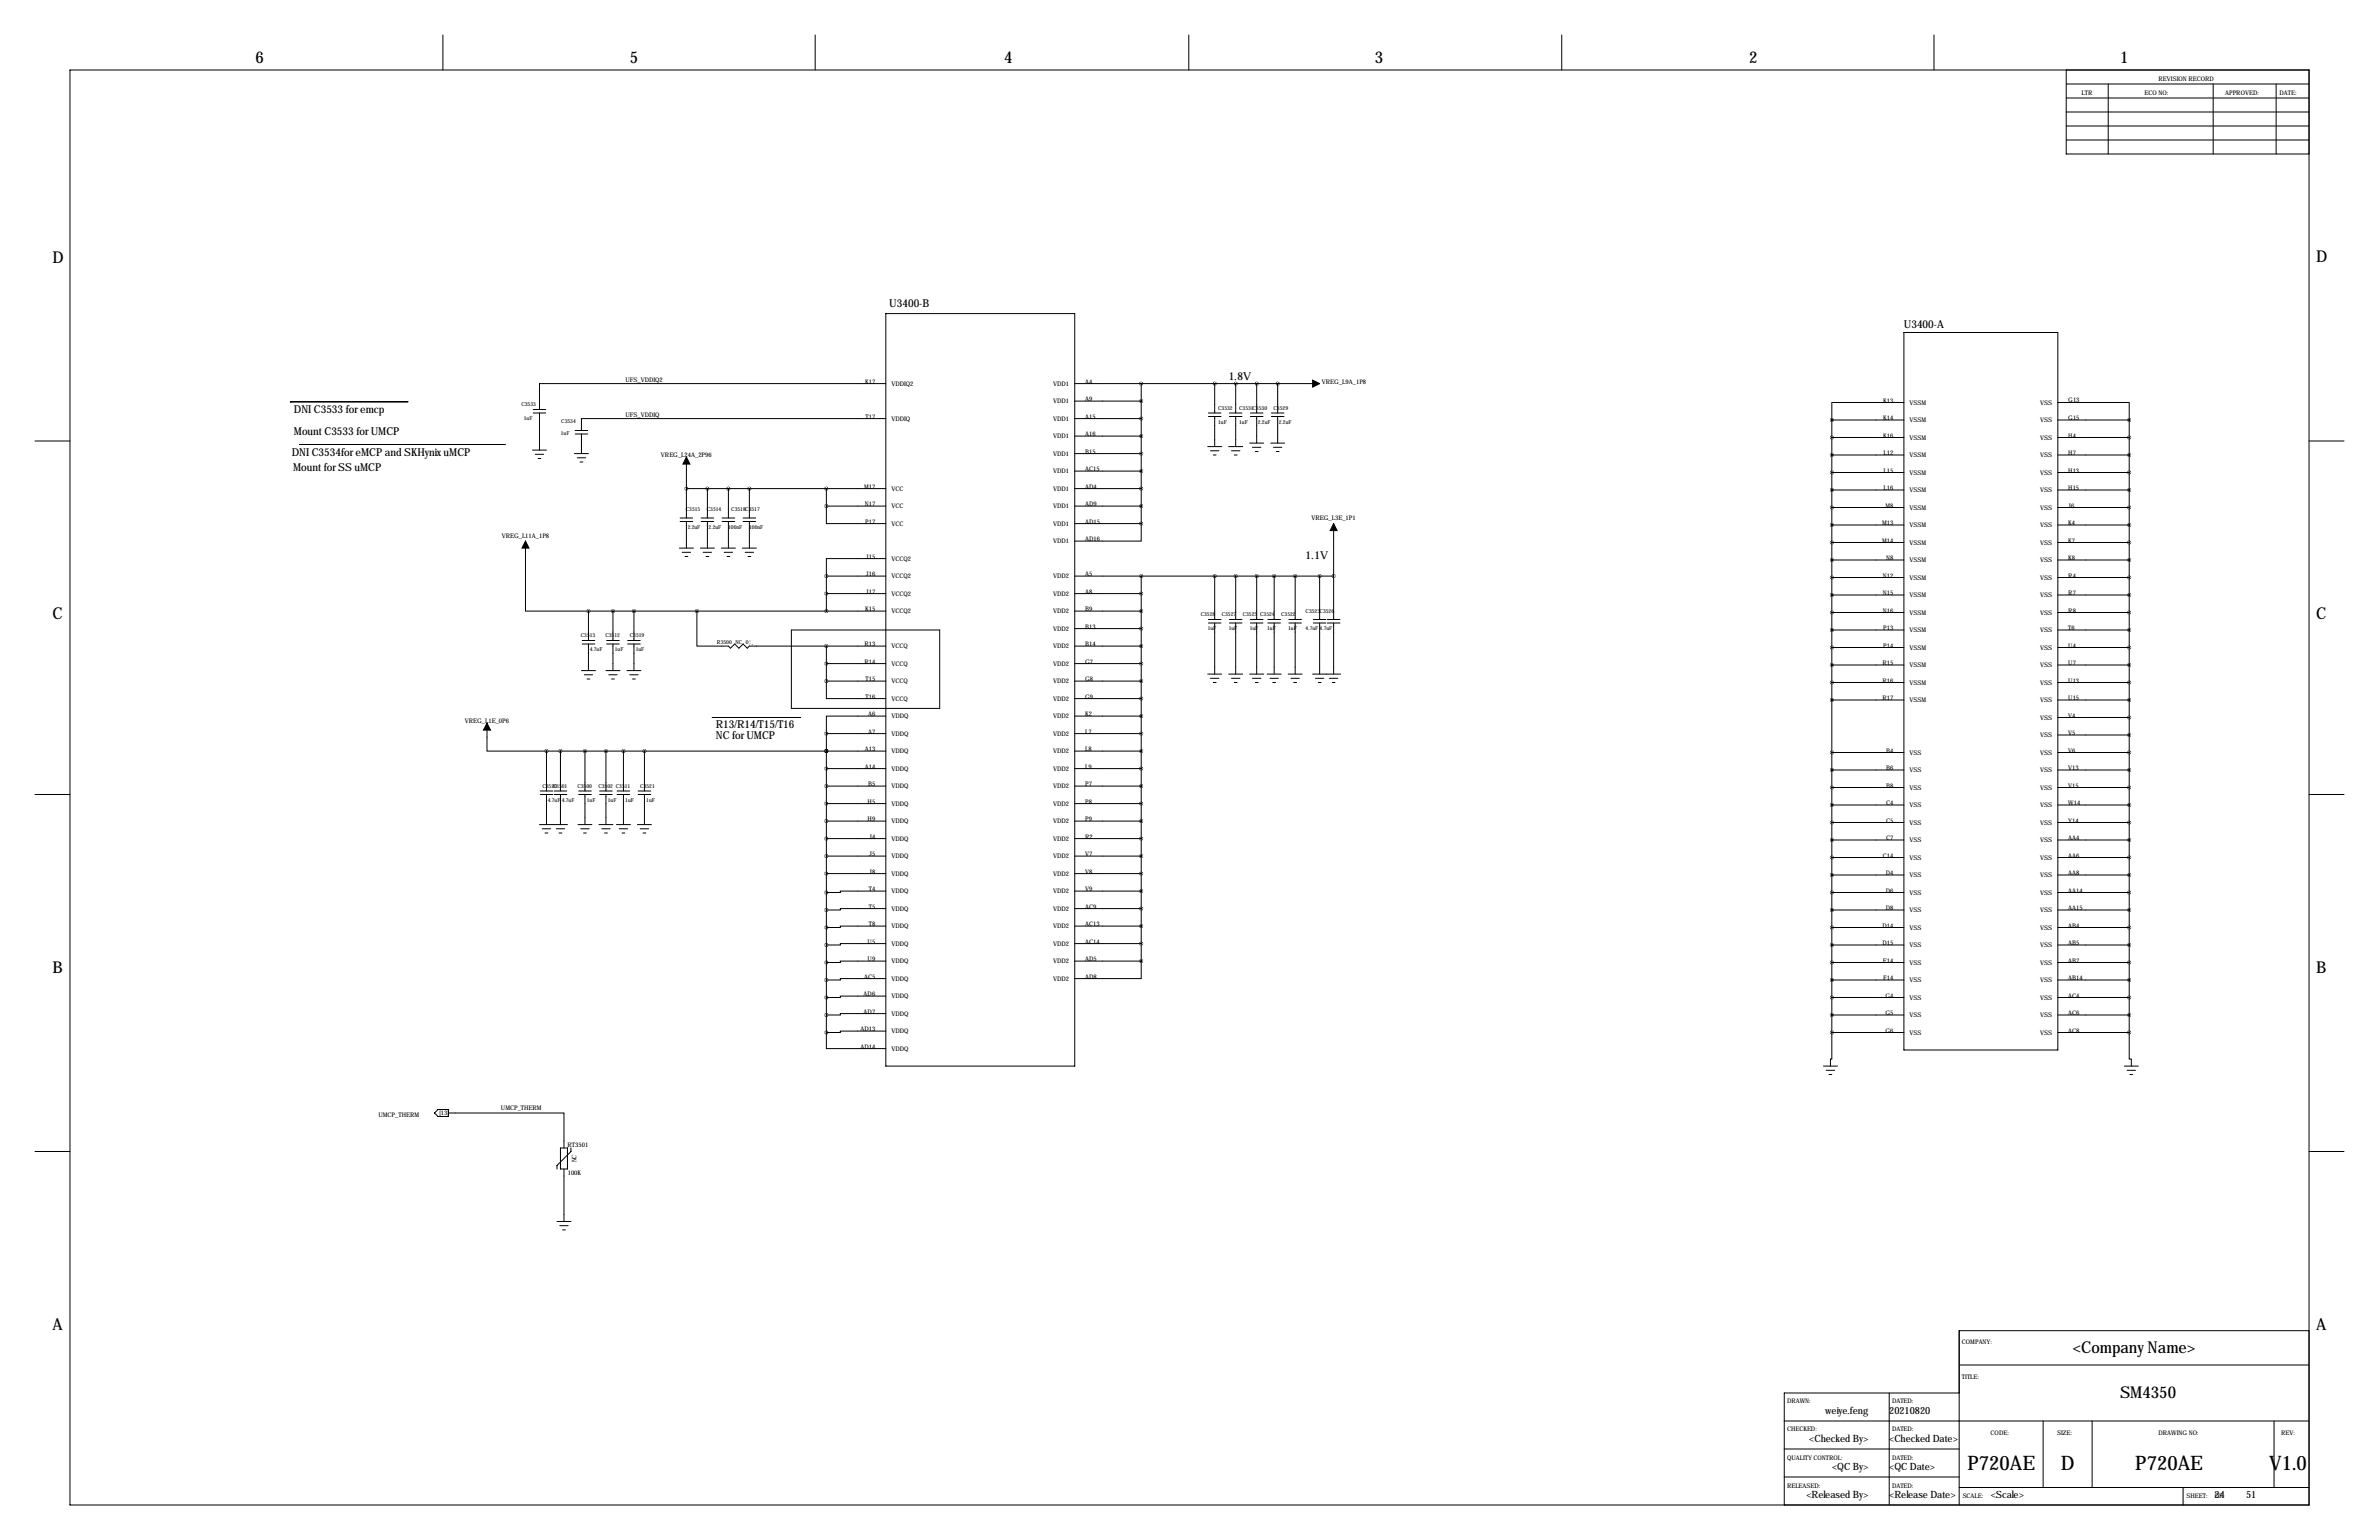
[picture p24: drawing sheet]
<svg xmlns="http://www.w3.org/2000/svg" width="864mm" height="559mm" viewBox="0 0 864 559" stroke-linecap="round" stroke-linejoin="round" font-family="sans-serif">
<defs><g id="words">
<g font-size="7.3">
<text x="714.2" y="533.3">P720AE</text>
<text x="748.1" y="533.3">D</text>
<text x="775.1" y="533.3">P720AE</text>
<text x="823.7" y="533.3">V1.0</text>
</g>
<g font-size="5.9">
<text x="92.7" y="22.9">6</text>
<text x="228.6" y="22.9">5</text>
<text x="364.5" y="22.9">4</text>
<text x="499.1" y="22.9">3</text>
<text x="635" y="22.9">2</text>
<text x="769.6" y="22.9">1</text>
<text x="19.1" y="95.2">D</text>
<text x="840.7" y="95.2">D</text>
<text x="19.1" y="224.8">C</text>
<text x="840.7" y="224.8">C</text>
<text x="19.1" y="353.1">B</text>
<text x="840.7" y="353.1">B</text>
<text x="19.1" y="482.6">A</text>
<text x="840.7" y="482.6">A</text>
<text x="752.4" y="490.9">&lt;Company Name&gt;</text>
<text x="769.6" y="507.4">SM4350</text>
</g>
<g font-size="4">
<text x="322.8" y="111.3">U3400-B</text>
<text x="691.1" y="118.9">U3400-A</text>
<text x="446" y="137.9">1.8V</text>
<text x="106.7" y="149.7">DNI C3533 for emcp</text>
<text x="106.7" y="157.8">Mount C3533 for UMCP</text>
<text x="105.9" y="165.5">DNI C3534for eMCP and SKHynix uMCP</text>
<text x="106.4" y="170.8">Mount for SS uMCP</text>
<text x="474" y="202.7">1.1V</text>
<text x="259.8" y="264.3">R13/R14/T15/T16</text>
<text x="259.8" y="268.3">NC for UMCP</text>
</g>
<g font-size="3.6">
<text x="662.6" y="513">weiye.feng</text>
<text x="685.8" y="513">20210820</text>
<text x="656.8" y="523.2">&lt;Checked By&gt;</text>
<text x="685.8" y="523.2">&lt;Checked Date&gt;</text>
<text x="665.1" y="533.3">&lt;QC By&gt;</text>
<text x="685.8" y="533.3">&lt;QC Date&gt;</text>
<text x="655.7" y="543.5">&lt;Released By&gt;</text>
<text x="685.8" y="543.5">&lt;Release Date&gt;</text>
<text x="722.6" y="543.5">&lt;Scale&gt;</text>
<text x="803.9" y="543.5">24</text>
<text x="815.3" y="543.5">51</text>
</g>
<g font-size="2.3">
<text x="783.6" y="29.2">REVISION RECORD</text>
<text x="755.6" y="34.3">LTR</text>
<text x="778.5" y="34.3">ECO NO:</text>
<text x="807.7" y="34.3">APPROVED:</text>
<text x="827.5" y="34.3">DATE:</text>
<text x="227.1" y="138.7">UFS_VDDIQ2</text>
<text x="314.1" y="139.2">K17</text>
<text x="323.6" y="140">VDDIQ2</text>
<text x="382.3" y="140">VDD1</text>
<text x="393.9" y="139.2">A4</text>
<text x="479.9" y="139.5">VREG_L9A_1P8</text>
<text x="382.3" y="146.3">VDD1</text>
<text x="393.9" y="145.5">A9</text>
<text x="683.6" y="146.1">K13</text>
<text x="693.2" y="146.8">VSSM</text>
<text x="740.6" y="146.8">VSS</text>
<text x="750.8" y="146">G13</text>
<text x="227.1" y="151.4">UFS_VDDIQ</text>
<text x="314.2" y="151.9">T17</text>
<text x="323.6" y="152.7">VDDIQ</text>
<text x="382.3" y="152.7">VDD1</text>
<text x="393.9" y="151.9">A15</text>
<text x="683.6" y="152.4">K14</text>
<text x="693.2" y="153.2">VSSM</text>
<text x="740.6" y="153.2">VSS</text>
<text x="750.8" y="152.4">G15</text>
<text x="382.3" y="159">VDD1</text>
<text x="393.9" y="158.2">A16</text>
<text x="683.6" y="158.8">K16</text>
<text x="693.2" y="159.5">VSSM</text>
<text x="740.6" y="159.5">VSS</text>
<text x="750.8" y="158.8">H4</text>
<text x="239.9" y="165.9">VREG_L24A_2P96</text>
<text x="382.3" y="165.4">VDD1</text>
<text x="393.9" y="164.6">B15</text>
<text x="683.8" y="165.1">L12</text>
<text x="693.2" y="165.9">VSSM</text>
<text x="740.6" y="165.9">VSS</text>
<text x="750.8" y="165.1">H7</text>
<text x="382.3" y="171.7">VDD1</text>
<text x="393.9" y="170.9">AC15</text>
<text x="683.8" y="171.4">L15</text>
<text x="693.2" y="172.2">VSSM</text>
<text x="740.6" y="172.2">VSS</text>
<text x="750.8" y="171.4">H13</text>
<text x="313.7" y="177.3">M17</text>
<text x="323.6" y="178.1">VCC</text>
<text x="382.3" y="178.1">VDD1</text>
<text x="393.9" y="177.3">AD4</text>
<text x="683.8" y="177.8">L16</text>
<text x="693.2" y="178.6">VSSM</text>
<text x="740.6" y="178.6">VSS</text>
<text x="750.8" y="177.8">H15</text>
<text x="313.9" y="183.6">N17</text>
<text x="323.6" y="184.4">VCC</text>
<text x="382.3" y="184.4">VDD1</text>
<text x="393.9" y="183.6">AD9</text>
<text x="684.4" y="184.1">M8</text>
<text x="693.2" y="184.9">VSSM</text>
<text x="740.6" y="184.9">VSS</text>
<text x="750.8" y="184.1">J6</text>
<text x="314.1" y="190">P17</text>
<text x="323.6" y="190.8">VCC</text>
<text x="382.3" y="190.8">VDD1</text>
<text x="393.9" y="190">AD15</text>
<text x="476.1" y="188.7">VREG_L3E_1P1</text>
<text x="683.2" y="190.5">M13</text>
<text x="693.2" y="191.3">VSSM</text>
<text x="740.6" y="191.3">VSS</text>
<text x="750.8" y="190.5">K4</text>
<text x="182.1" y="195.1">VREG_L11A_1P8</text>
<text x="382.3" y="197.1">VDD1</text>
<text x="393.9" y="196.3">AD16</text>
<text x="683.2" y="196.8">M14</text>
<text x="693.2" y="197.6">VSSM</text>
<text x="740.6" y="197.6">VSS</text>
<text x="750.8" y="196.8">K7</text>
<text x="314.3" y="202.7">J15</text>
<text x="323.6" y="203.5">VCCQ2</text>
<text x="684.7" y="203.2">N8</text>
<text x="693.2" y="204">VSSM</text>
<text x="740.6" y="204">VSS</text>
<text x="750.8" y="203.2">K8</text>
<text x="314.3" y="209">J16</text>
<text x="323.6" y="209.8">VCCQ2</text>
<text x="382.3" y="209.8">VDD2</text>
<text x="393.9" y="209">A5</text>
<text x="683.5" y="209.6">N12</text>
<text x="750.8" y="209.6">R4</text>
<text x="314.3" y="215.4">J17</text>
<text x="393.9" y="215.4">A8</text>
<text x="683.5" y="215.9">N15</text>
<text x="693.2" y="210.3">VSSM</text>
<text x="740.6" y="210.3">VSS</text>
<text x="750.8" y="215.9">R7</text>
<text x="314.1" y="221.7">K15</text>
<text x="323.6" y="216.2">VCCQ2</text>
<text x="382.3" y="216.2">VDD2</text>
<text x="393.9" y="221.7">B9</text>
<text x="693.2" y="216.7">VSSM</text>
<text x="740.6" y="216.7">VSS</text>
<text x="323.6" y="222.5">VCCQ2</text>
<text x="382.3" y="222.5">VDD2</text>
<text x="683.5" y="222.2">N16</text>
<text x="693.2" y="223">VSSM</text>
<text x="740.6" y="223">VSS</text>
<text x="750.8" y="222.2">R8</text>
<text x="382.3" y="228.9">VDD2</text>
<text x="393.9" y="228.1">B13</text>
<text x="683.6" y="228.6">P13</text>
<text x="693.2" y="229.4">VSSM</text>
<text x="740.6" y="229.4">VSS</text>
<text x="750.8" y="228.6">T6</text>
<text x="313.8" y="234.4">R13</text>
<text x="323.6" y="235.2">VCCQ</text>
<text x="382.3" y="235.2">VDD2</text>
<text x="393.9" y="234.4">B14</text>
<text x="683.6" y="234.9">P14</text>
<text x="693.2" y="235.7">VSSM</text>
<text x="740.6" y="235.7">VSS</text>
<text x="750.8" y="234.9">U4</text>
<text x="313.8" y="240.8">R14</text>
<text x="323.6" y="241.6">VCCQ</text>
<text x="382.3" y="241.6">VDD2</text>
<text x="393.9" y="240.8">G7</text>
<text x="683.4" y="241.3">R15</text>
<text x="693.2" y="242.1">VSSM</text>
<text x="740.6" y="242.1">VSS</text>
<text x="750.8" y="241.3">U7</text>
<text x="314.2" y="247.1">T15</text>
<text x="323.6" y="247.9">VCCQ</text>
<text x="382.3" y="247.9">VDD2</text>
<text x="393.9" y="247.1">G8</text>
<text x="683.4" y="247.6">R16</text>
<text x="693.2" y="248.4">VSSM</text>
<text x="740.6" y="248.4">VSS</text>
<text x="750.8" y="247.6">U13</text>
<text x="314.2" y="253.5">T16</text>
<text x="323.6" y="254.3">VCCQ</text>
<text x="382.3" y="254.3">VDD2</text>
<text x="393.9" y="253.5">G9</text>
<text x="683.4" y="254">R17</text>
<text x="693.2" y="254.8">VSSM</text>
<text x="740.6" y="254.8">VSS</text>
<text x="750.8" y="254">U15</text>
<text x="168.7" y="262.4">VREG_L1E_0P6</text>
<text x="315.1" y="259.8">A6</text>
<text x="323.6" y="260.6">VDDQ</text>
<text x="382.3" y="260.6">VDD2</text>
<text x="393.9" y="259.8">K2</text>
<text x="740.6" y="261.1">VSS</text>
<text x="750.8" y="260.3">V4</text>
<text x="315.1" y="266.2">A7</text>
<text x="323.6" y="267">VDDQ</text>
<text x="382.3" y="267">VDD2</text>
<text x="393.9" y="266.2">L7</text>
<text x="740.6" y="267.5">VSS</text>
<text x="750.8" y="266.7">V5</text>
<text x="313.9" y="272.5">A13</text>
<text x="323.6" y="273.3">VDDQ</text>
<text x="382.3" y="273.3">VDD2</text>
<text x="393.9" y="272.5">L8</text>
<text x="684.7" y="273">B4</text>
<text x="693.2" y="273.8">VSS</text>
<text x="740.6" y="273.8">VSS</text>
<text x="750.8" y="273">V6</text>
<text x="313.9" y="278.9">A14</text>
<text x="323.6" y="279.7">VDDQ</text>
<text x="382.3" y="279.7">VDD2</text>
<text x="393.9" y="278.9">L9</text>
<text x="684.7" y="279.4">B6</text>
<text x="693.2" y="280.2">VSS</text>
<text x="740.6" y="280.2">VSS</text>
<text x="750.8" y="279.4">V13</text>
<text x="315.1" y="285.2">B5</text>
<text x="323.6" y="286">VDDQ</text>
<text x="382.3" y="286">VDD2</text>
<text x="393.9" y="285.2">P7</text>
<text x="684.7" y="285.8">B8</text>
<text x="693.2" y="286.5">VSS</text>
<text x="740.6" y="286.5">VSS</text>
<text x="750.8" y="285.8">V15</text>
<text x="315" y="291.6">H5</text>
<text x="323.6" y="292.4">VDDQ</text>
<text x="382.3" y="292.4">VDD2</text>
<text x="393.9" y="291.6">P8</text>
<text x="684.7" y="292.1">C4</text>
<text x="693.2" y="292.9">VSS</text>
<text x="740.6" y="292.9">VSS</text>
<text x="750.8" y="292.1">W14</text>
<text x="315" y="297.9">H9</text>
<text x="323.6" y="298.7">VDDQ</text>
<text x="382.3" y="298.7">VDD2</text>
<text x="393.9" y="297.9">P9</text>
<text x="684.7" y="298.4">C5</text>
<text x="693.2" y="299.2">VSS</text>
<text x="740.6" y="299.2">VSS</text>
<text x="750.8" y="298.4">Y14</text>
<text x="315.5" y="304.3">J4</text>
<text x="323.6" y="305.1">VDDQ</text>
<text x="382.3" y="305.1">VDD2</text>
<text x="393.9" y="304.3">R2</text>
<text x="684.7" y="304.8">C7</text>
<text x="693.2" y="305.6">VSS</text>
<text x="740.6" y="305.6">VSS</text>
<text x="750.8" y="304.8">AA4</text>
<text x="315.5" y="310.6">J5</text>
<text x="323.6" y="311.4">VDDQ</text>
<text x="382.3" y="311.4">VDD2</text>
<text x="393.9" y="310.6">V7</text>
<text x="683.5" y="311.1">C14</text>
<text x="693.2" y="311.9">VSS</text>
<text x="740.6" y="311.9">VSS</text>
<text x="750.8" y="311.1">AA6</text>
<text x="315.5" y="317">J8</text>
<text x="323.6" y="317.8">VDDQ</text>
<text x="382.3" y="317.8">VDD2</text>
<text x="393.9" y="317">V8</text>
<text x="684.6" y="317.5">D4</text>
<text x="750.8" y="317.5">AA8</text>
<text x="315.4" y="323.3">T4</text>
<text x="393.9" y="323.3">V9</text>
<text x="684.6" y="323.8">D6</text>
<text x="693.2" y="318.3">VSS</text>
<text x="740.6" y="318.3">VSS</text>
<text x="750.8" y="323.8">AA14</text>
<text x="315.4" y="329.7">T5</text>
<text x="323.6" y="324.1">VDDQ</text>
<text x="382.3" y="324.1">VDD2</text>
<text x="393.9" y="329.7">AC9</text>
<text x="693.2" y="324.6">VSS</text>
<text x="740.6" y="324.6">VSS</text>
<text x="323.6" y="330.5">VDDQ</text>
<text x="382.3" y="330.5">VDD2</text>
<text x="684.6" y="330.2">D8</text>
<text x="693.2" y="331">VSS</text>
<text x="740.6" y="331">VSS</text>
<text x="750.8" y="330.2">AA15</text>
<text x="315.4" y="336">T8</text>
<text x="323.6" y="336.8">VDDQ</text>
<text x="382.3" y="336.8">VDD2</text>
<text x="393.9" y="336">AC13</text>
<text x="683.4" y="336.5">D14</text>
<text x="693.2" y="337.3">VSS</text>
<text x="740.6" y="337.3">VSS</text>
<text x="750.8" y="336.5">AB4</text>
<text x="315" y="342.4">U5</text>
<text x="323.6" y="343.2">VDDQ</text>
<text x="382.3" y="343.2">VDD2</text>
<text x="393.9" y="342.4">AC14</text>
<text x="683.4" y="342.9">D15</text>
<text x="693.2" y="343.7">VSS</text>
<text x="740.6" y="343.7">VSS</text>
<text x="750.8" y="342.9">AB5</text>
<text x="315" y="348.7">U9</text>
<text x="323.6" y="349.5">VDDQ</text>
<text x="382.3" y="349.5">VDD2</text>
<text x="393.9" y="348.7">AD5</text>
<text x="683.5" y="349.2">E14</text>
<text x="693.2" y="350">VSS</text>
<text x="740.6" y="350">VSS</text>
<text x="750.8" y="349.2">AB7</text>
<text x="313.7" y="355.1">AC5</text>
<text x="323.6" y="355.9">VDDQ</text>
<text x="382.3" y="355.9">VDD2</text>
<text x="393.9" y="355.1">AD8</text>
<text x="683.6" y="355.6">F14</text>
<text x="693.2" y="356.4">VSS</text>
<text x="740.6" y="356.4">VSS</text>
<text x="750.8" y="355.6">AB14</text>
<text x="313.5" y="361.4">AD6</text>
<text x="323.6" y="362.2">VDDQ</text>
<text x="684.4" y="361.9">G4</text>
<text x="693.2" y="362.7">VSS</text>
<text x="740.6" y="362.7">VSS</text>
<text x="750.8" y="361.9">AC4</text>
<text x="313.5" y="367.8">AD7</text>
<text x="323.6" y="368.6">VDDQ</text>
<text x="684.4" y="368.3">G5</text>
<text x="693.2" y="369.1">VSS</text>
<text x="740.6" y="369.1">VSS</text>
<text x="750.8" y="368.3">AC6</text>
<text x="312.3" y="374.1">AD13</text>
<text x="323.6" y="374.9">VDDQ</text>
<text x="684.4" y="374.6">G6</text>
<text x="693.2" y="375.4">VSS</text>
<text x="740.6" y="375.4">VSS</text>
<text x="750.8" y="374.6">AC8</text>
<text x="312.3" y="380.5">AD14</text>
<text x="323.6" y="381.3">VDDQ</text>
<text x="137.4" y="405.4">UMCP_THERM</text>
<text x="159.5" y="404.6">[13]</text>
<text x="181.9" y="402.6">UMCP_THERM</text>
<text x="206" y="416.1">RT3501</text>
<text x="209.3" y="421.8" transform="rotate(-90 209.3 421.8)">NC</text>
<text x="206.1" y="426.2">100K</text>
<text x="712.2" y="487.7">COMPANY:</text>
<text x="712.2" y="500.4">TITLE:</text>
<text x="648.7" y="509.3">DRAWN:</text>
<text x="686.8" y="509.3">DATED:</text>
<text x="648.7" y="519.4">CHECKED:</text>
<text x="686.8" y="519.4">DATED:</text>
<text x="722.6" y="520.7">CODE:</text>
<text x="746.8" y="520.7">SIZE:</text>
<text x="783.6" y="520.7">DRAWING NO:</text>
<text x="828" y="520.7">REV:</text>
<text x="648.7" y="529.6">QUALITY CONTROL:</text>
<text x="686.8" y="529.6">DATED:</text>
<text x="648.7" y="539.8">RELEASED:</text>
<text x="686.8" y="539.8">DATED:</text>
<text x="712.5" y="543.6">SCALE:</text>
<text x="793.7" y="543.6">SHEET:</text>
<text x="804" y="543.6">OF</text>
</g>
<g font-size="2">
<text x="189.3" y="147.5">C3533</text>
<text x="442.2" y="148.7">C3532</text>
<text x="449.8" y="148.7">C3531C3530</text>
<text x="462.3" y="148.7">C3529</text>
<text x="190.1" y="152.5">1uF</text>
<text x="203.7" y="153.3">C3534</text>
<text x="442.2" y="153.8">1uF</text>
<text x="449.8" y="153.8">1uF</text>
<text x="456.6" y="153.8">2.2uF</text>
<text x="464.3" y="153.8">2.2uF</text>
<text x="203.6" y="157.9">1uF</text>
<text x="249" y="185.6">C3515</text>
<text x="256.6" y="185.6">C3514</text>
<text x="265.5" y="185.6">C3518C3517</text>
<text x="249.6" y="191.9">2.2uF</text>
<text x="257.3" y="191.9">2.2uF</text>
<text x="264.3" y="191.9">100nF</text>
<text x="271.9" y="191.9">100nF</text>
<text x="435.9" y="223.7">C3528</text>
<text x="443.5" y="223.7">C3527</text>
<text x="451.1" y="223.7">C3525</text>
<text x="457.5" y="223.7">C3524</text>
<text x="465.1" y="223.7">C3522</text>
<text x="474" y="222.4">C3523</text>
<text x="479" y="222.4">C3526</text>
<text x="210.9" y="231.3">C3513</text>
<text x="219.7" y="231.3">C3512</text>
<text x="228.6" y="231.3">C3519</text>
<text x="260.3" y="233.8">R3500 NC 0¦¸</text>
<text x="438.4" y="228.7">1uF</text>
<text x="446" y="228.7">1uF</text>
<text x="453.6" y="228.7">1uF</text>
<text x="460" y="228.7">1uF</text>
<text x="467.6" y="228.7">1uF</text>
<text x="474" y="228.7">4.7uF</text>
<text x="479" y="228.7">4.7uF</text>
<text x="214.1" y="236.4">4.7uF</text>
<text x="223.2" y="236.4">1uF</text>
<text x="230.8" y="236.4">1uF</text>
<text x="196.9" y="285.9">C3520</text>
<text x="200.7" y="285.9">C3501</text>
<text x="209.6" y="285.9">C3500</text>
<text x="217.2" y="285.9">C3502 C3511</text>
<text x="232.4" y="285.9">C3521</text>
<text x="198.8" y="291">4.7uF</text>
<text x="203.9" y="291">4.7uF</text>
<text x="213" y="291">1uF</text>
<text x="220.6" y="291">1uF</text>
<text x="227" y="291">1uF</text>
<text x="234.6" y="291">1uF</text>
</g>
</g></defs>
<g fill="none" stroke="#000" stroke-width=".36">
<path d="M160.8 12.7v12.7M295.9 12.7v12.7M431.5 12.7v12.7M566.9 12.7v12.7M702.1 12.7v12.7M25.4 25.4h812.8v520.7h-812.8zM750.1 35.6h88.1M750.1 30.5h88.1M750.1 25.4v30.5h88.1M765.3 30.5v25.4M803.4 30.5v25.4M826.3 30.5v25.4"/>
<path d="M750.1 50.8h88.1M750.1 45.7h88.1M750.1 40.6h88.1M321.6 113.8h68.5v273h-68.5zM321.6 139.2h-125.8v9.4M390.1 139.2h88.9M414.3 139.2v50.8M440.9 139.2v10.7M448.6 139.2v10.7M456.2 139.2v10.7M463.8 139.2v10.7M691.1 120.7h55.9v260.3h-55.9z"/>
<path d="M105.4 145.8h.1M105.4 145.8h42.4M147.8 145.8h.1M193.5 149.9h4.6M193.5 148.6h4.6M195.8 149.9v13.4M208.8 157.5h4.6M208.8 156.2h4.6M211.1 157.5v7.1M321.6 151.9h-110.5v4.3M414.3 151.9h-24.2M414.3 145.5h-24.2"/>
<path d="M414.3 158.2h-24.2M438.7 149.9h4.5M438.7 151.1h4.5M440.9 151.1v11M446.3 149.9h4.5M446.3 151.1h4.5M448.6 151.1v11M453.9 149.9h4.6M453.9 151.1h4.6M456.2 151.1v9.7M461.5 149.9h4.6M461.5 151.1h4.6"/>
<path d="M463.8 151.1v9.7M665 152.4h26.1M665 158.8h26.1M665 152.4v222.2M691.1 146.1l-26.1-.1v6.4M747 146.1l25.9-.1v6.4M747 152.4h25.9M747 158.8h25.9M772.9 152.4v222.2M12.7 160h12.7M108.7 161.3h.1M108.7 161.3h74.4"/>
<path d="M183.1 161.3h.1M193.3 163.3h5.1M194.3 164.8h3.1M195.3 166.4h1M208.5 164.6h5.1M209.5 166.1h3.1M210.6 167.6h1M249.2 177.3h72.4M249.2 165.9v22.1M256.8 177.3v10.7M264.4 177.3v10.7M272 177.3v10.7"/>
<path d="M300 177.3v6.3M414.3 177.3h-24.2M414.3 164.6h-24.2M414.3 170.9h-24.2M438.4 162.1h5.1M439.4 163.6h3.1M440.4 165.1h1.1M446 162.1h5.1M447 163.6h3.1M448.1 165.1h1M453.6 160.8h5.1M454.7 162.3h3"/>
<path d="M455.7 163.8h1M461.3 160.8h5M462.3 162.3h3M463.3 163.8h1M665 171.4h26.1M665 177.8h26.1M691.1 165.1h-26.1M747 165.1h25.9M747 171.4h25.9M772.9 177.8h-25.9M838.2 160h12.7M190.8 196.3v25.4h22.8"/>
<path d="M246.6 198.9h5.1M246.9 189.2h4.6M246.9 188h4.6M249.2 189.2v9.7M254.3 198.9h5M254.5 189.2h4.6M254.5 188h4.6M256.8 189.2v9.7M261.9 198.9h5.1M262.1 189.2h4.6M262.1 188h4.6M264.4 189.2v9.7"/>
<path d="M269.5 198.9h5.1M269.7 189.2h4.6M269.7 188h4.6M272 189.2v9.7M300 183.6v6.4h21.6M300 183.6h21.6M414.3 190v6.3h-24.2M414.3 183.6h-24.2M414.3 190h-24.2M484.1 190v34.8M665 184.1h26.1M665 190.5h26.1"/>
<path d="M665 196.8h26.1M747 184.1h25.9M772.9 190.5h-25.9M772.9 196.8h-25.9M247.6 200.4h3.1M248.7 201.9h1M255.3 200.4h3M256.3 201.9h1M262.9 200.4h3M263.9 201.9h1M270.5 200.4h3.1M271.5 201.9h1"/>
<path d="M300 209h21.6M300 215.4h21.6M300 209v12.7M321.6 202.7h-21.6v6.3M390.1 209h94M414.3 215.4h-24.2M414.3 209v139.7M440.9 209v15.8M448.6 209v15.8M456.2 209v15.8M462.5 209v15.8M470.2 209v15.8"/>
<path d="M479 209v15.8M665 203.2h26.1M665 209.5l26.1 .1M665 215.9h26.1M772.9 203.2h-25.9M772.9 209.5l-25.9 .1M772.9 215.9h-25.9M211.3 233.7h4.6M211.3 232.4h4.6M213.6 221.7h108M213.6 221.7v10.7M213.6 233.7v9.6"/>
<path d="M220.2 233.7h4.6M220.2 232.4h4.6M222.5 233.7v9.6M222.5 221.7v10.7M227.8 233.7h4.6M227.8 232.4h4.6M230.1 221.7v10.7M230.1 233.7v9.6M253 221.7v12.7h11.4l.8 .8 1.5-1.5 1.5 1.5 1.5-1.5 1.6 1.5 .7-.8h49.6M287.3 228.6h53.8v28.4h-53.8zM300 234.4v12.7M390.1 221.7h24.2"/>
<path d="M390.1 234.4h24.2M390.1 228.1h24.2M438.7 226.1h4.5M438.7 224.8h4.5M440.9 226.1v18.5M446.3 226.1h4.5M446.3 224.8h4.5M448.6 226.1v18.5M453.9 226.1h4.6M453.9 224.8h4.6M456.2 226.1v18.5M460.2 226.1h4.6"/>
<path d="M460.2 224.8h4.6M462.5 226.1v18.5M467.9 226.1h4.5M467.9 224.8h4.5M470.2 226.1v18.5M476.8 226.1h4.5M476.8 224.8h4.5M479 226.1v18.5M481.8 226.1h4.6M481.8 224.8h4.6M484.1 226.1v18.5M665 228.6h26.1"/>
<path d="M665 222.2h26.1M665 234.9h26.1M747 234.9h25.9M772.9 228.6h-25.9M772.9 222.2h-25.9M211.1 243.3h5.1M212.1 244.9h3M213.1 246.4h1M220 243.3h5M221 244.9h3M222 246.4h1M227.6 243.3h5.1"/>
<path d="M228.6 244.9h3M229.6 246.4h1M300 247.1v6.4h21.6M300 240.8h21.6M300 247.1h21.6M321.6 259.8h-21.6v6.4M390.1 240.8h24.2M390.1 253.5h24.2M390.1 259.8h24.2M414.3 247.1h-24.2M438.4 244.6h5.1M439.4 246.1h3.1"/>
<path d="M440.4 247.6h1.1M446 244.6h5.1M447 246.1h3.1M448.1 247.6h1M453.6 244.6h5.1M454.7 246.1h3M455.7 247.6h1M460 244.6h5.1M461 246.1h3.1M462 247.6h1M467.6 244.6h5.1M468.6 246.1h3.1"/>
<path d="M469.6 247.6h1.1M476.5 244.6h10.2M477.5 246.1h3.1M478.5 247.6h1.1M482.6 246.1h3M483.6 247.6h1M665 241.3h26.1M665 247.6h26.1M665 254h26.1M747 247.6h25.9M772.9 241.3h-25.9M772.9 254h-25.9"/>
<path d="M176.8 262.4v10.1h21.6M198.4 272.5h123.2M198.4 272.5v14.5M203.5 272.5v14.5M212.3 272.5v14.5M220 272.5v14.5M226.3 272.5v14.5M233.9 272.5v14.5M258.6 260.3h.1M258.6 260.3h31.7M290.3 260.3h.1M300 272.5h.1"/>
<path d="M300 266.2h21.6M300 278.9h21.6M300 266.2v108.4M390.1 266.2h24.2M390.1 272.5h24.2M414.3 278.9h-24.2M665 273h26.1M665 279.4h26.1M747 260.3h25.9M747 273h25.9M747 279.4h25.9M747 266.7h25.9"/>
<path d="M12.7 288.3h12.7M195.8 299.2h10.2M196.1 288.3h4.6M196.1 287h4.6M198.4 288.3v10.9M201.2 288.3h4.5M201.2 287h4.5M203.5 288.3v10.9M209.8 299.2h5.1M210.1 288.3h4.5M210.1 287h4.5M212.3 288.3v10.9"/>
<path d="M217.4 299.2h5.1M217.7 288.3h4.5M217.7 287h4.5M220 288.3v10.9M223.8 299.2h5.1M224 288.3h4.6M224 287h4.6M226.3 288.3v10.9M231.4 299.2h5.1M231.6 288.3h4.6M231.6 287h4.6M233.9 288.3v10.9"/>
<path d="M300 285.2h21.6M300 291.6h21.6M300 297.9h21.6M390.1 285.2h24.2M390.1 291.6h24.2M390.1 297.9h24.2M665 285.8h26.1M665 292.1h26.1M665 298.4h26.1M747 285.8h25.9M747 292.1h25.9M747 298.4h25.9"/>
<path d="M838.2 288.3h12.7M196.8 300.7h3.1M197.9 302.3h1M201.9 300.7h3.1M202.9 302.3h1.1M210.8 300.7h3.1M211.8 302.3h1.1M218.4 300.7h3.1M219.5 302.3h1M224.8 300.7h3M225.8 302.3h1M232.4 300.7h3.1"/>
<path d="M233.4 302.3h1M300 304.3h21.6M300 310.6h21.6M300 317h21.6M390.1 304.3h24.2M390.1 310.6h24.2M390.1 317h24.2M665 304.8h26.1M665 311.1h26.1M665 317.5h26.1M747 304.8h25.9M747 311.1h25.9"/>
<path d="M747 317.5h25.9M321.6 323.3h-16.5v.5h-5.1M321.6 329.7h-16.5v.5h-5.1M321.6 336h-16.5v.5h-5.1M390.1 323.3h24.2M390.1 336h24.2M414.3 329.7h-24.2M665 323.8h26.1M665 330.2h26.1M665 336.5h26.1M747 323.8h25.9M747 330.2h25.9"/>
<path d="M747 336.5h25.9M321.6 342.4h-16.5v.5h-5.1M321.6 348.7h-16.5v.5h-5.1M321.6 355.1h-16.5v.5h-5.1M390.1 342.4h24.2M390.1 348.7h24.2M414.3 348.7v6.4h-24.2M665 342.9h26.1M665 349.2h26.1M665 355.6h26.1M747 342.9h25.9M747 349.2h25.9"/>
<path d="M747 355.6h25.9M300 374.6v5.9h21.6M321.6 361.4h-16.5v.5h-5.1M321.6 367.8h-16.5v.5h-5.1M321.6 374.1h-16.5v.5h-5.1M665 374.6v9.7h-.5v2.5M665 361.9h26.1M665 368.3h26.1M665 374.6h26.1M747 361.9h25.9M747 368.3h25.9M747 374.6h25.9"/>
<path d="M772.9 374.6v9.7h.8v2.5M661.9 386.8h5.1M662.9 388.4h3.1M664 389.9h1M771.1 386.8h5.1M772.2 388.4h3M773.2 389.9h1M12.7 417.8h12.7M157.7 403.9l1.3-1.3h3.8v2.5h-3.8zM162.8 403.9h41.9v12.7M203.5 416.6h2.5v7.6h-2.5zM207.3 416.6v1.2l-5.1 5.1v1.3"/>
<path d="M838.2 417.8h12.7M204.7 424.2v19M202.2 443.2h5.1M203.2 444.8h3M204.2 446.3h1M711.2 495.3h127M838.2 482.9h-127v63.2M647.7 515.6h190.5M685.8 505.5v40.6M711.2 505.5h-63.5v40.6M741.7 515.6v24.1M759.5 515.6v24.1"/>
<path d="M825.5 515.6v24.1M647.7 535.9h63.5M647.7 525.8h63.5M711.2 539.8h127M792.5 539.8v6.3"/>
</g>
<path d="M476.5 137.9l2.5 1.3-2.5 1.3zM249.2 165.9l1.2 2.5h-2.5zM190.8 196.3l1.2 2.6h-2.5zM484.1 190l1.3 2.5h-2.5zM176.8 262.4l1.3 2.5h-2.6z" fill="#000" stroke="#000" stroke-width=".36"/>
<path d="M414.2 348.7a.05 .05 0 0 0 .1 0 .05 .05 0 0 0-.1 0zM414.2 342.4a.05 .05 0 0 0 .1 0 .05 .05 0 0 0-.1 0zM414.2 329.7a.05 .05 0 0 0 .1 0 .05 .05 0 0 0-.1 0zM414.2 323.3a.05 .05 0 0 0 .1 0 .05 .05 0 0 0-.1 0zM414.2 317a.05 .05 0 0 0 .1 0 .05 .05 0 0 0-.1 0zM414.2 310.6a.05 .05 0 0 0 .1 0 .05 .05 0 0 0-.1 0zM414.2 304.3a.05 .05 0 0 0 .1 0 .05 .05 0 0 0-.1 0zM414.2 297.9a.05 .05 0 0 0 .1 0 .05 .05 0 0 0-.1 0zM414.2 291.6a.05 .05 0 0 0 .1 0 .05 .05 0 0 0-.1 0zM414.2 278.9a.05 .05 0 0 0 .1 0 .05 .05 0 0 0-.1 0zM414.2 272.5a.05 .05 0 0 0 .1 0 .05 .05 0 0 0-.1 0zM414.2 266.2a.05 .05 0 0 0 .1 0 .05 .05 0 0 0-.1 0zM414.2 285.2a.05 .05 0 0 0 .1 0 .05 .05 0 0 0-.1 0zM414.2 259.8a.05 .05 0 0 0 .1 0 .05 .05 0 0 0-.1 0zM414.2 253.5a.05 .05 0 0 0 .1 0 .05 .05 0 0 0-.1 0zM414.2 247.1a.05 .05 0 0 0 .1 0 .05 .05 0 0 0-.1 0zM414.2 240.8a.05 .05 0 0 0 .1 0 .05 .05 0 0 0-.1 0zM414.2 234.4a.05 .05 0 0 0 .1 0 .05 .05 0 0 0-.1 0zM414.2 228.1a.05 .05 0 0 0 .1 0 .05 .05 0 0 0-.1 0zM414.2 221.7a.05 .05 0 0 0 .1 0 .05 .05 0 0 0-.1 0zM414.2 215.4a.05 .05 0 0 0 .1 0 .05 .05 0 0 0-.1 0zM414.2 209a.05 .05 0 0 0 .1 0 .05 .05 0 0 0-.1 0zM299.9 336.6a.05 .05 0 0 0 .1 0 .05 .05 0 0 0-.1 0zM299.9 330.2a.05 .05 0 0 0 .1 0 .05 .05 0 0 0-.1 0zM299.9 323.9a.05 .05 0 0 0 .1 0 .05 .05 0 0 0-.1 0zM299.9 317a.05 .05 0 0 0 .1 0 .05 .05 0 0 0-.1 0zM299.9 310.6a.05 .05 0 0 0 .1 0 .05 .05 0 0 0-.1 0zM299.9 304.3a.05 .05 0 0 0 .1 0 .05 .05 0 0 0-.1 0zM299.9 297.9a.05 .05 0 0 0 .1 0 .05 .05 0 0 0-.1 0zM299.9 291.6a.05 .05 0 0 0 .1 0 .05 .05 0 0 0-.1 0zM299.9 285.2a.05 .05 0 0 0 .1 0 .05 .05 0 0 0-.1 0zM299.9 278.9a.05 .05 0 0 0 .1 0 .05 .05 0 0 0-.1 0zM299.9 272.5a.05 .05 0 0 0 .1 0 .05 .05 0 0 0-.1 0zM299.9 342.9a.05 .05 0 0 0 .1 0 .05 .05 0 0 0-.1 0zM299.9 349.3a.05 .05 0 0 0 .1 0 .05 .05 0 0 0-.1 0zM299.9 355.6a.05 .05 0 0 0 .1 0 .05 .05 0 0 0-.1 0zM299.9 362a.05 .05 0 0 0 .1 0 .05 .05 0 0 0-.1 0zM299.9 368.3a.05 .05 0 0 0 .1 0 .05 .05 0 0 0-.1 0zM299.9 374.7a.05 .05 0 0 0 .1 0 .05 .05 0 0 0-.1 0zM299.9 266.2a.05 .05 0 0 0 .1 0 .05 .05 0 0 0-.1 0zM249.1 177.3a.05 .05 0 0 0 .1 0 .05 .05 0 0 0-.1 0zM299.9 183.6a.05 .05 0 0 0 .1 0 .05 .05 0 0 0-.1 0zM299.9 177.3a.05 .05 0 0 0 .1 0 .05 .05 0 0 0-.1 0zM272 177.3a.05 .05 0 0 0 .1 0 .05 .05 0 0 0-.1 0zM772.9 374.6a.05 .05 0 0 0 .1 0 .05 .05 0 0 0-.1 0zM772.9 368.3a.05 .05 0 0 0 .1 0 .05 .05 0 0 0-.1 0zM772.9 361.9a.05 .05 0 0 0 .1 0 .05 .05 0 0 0-.1 0zM772.9 355.6a.05 .05 0 0 0 .1 0 .05 .05 0 0 0-.1 0zM772.9 349.2a.05 .05 0 0 0 .1 0 .05 .05 0 0 0-.1 0zM772.9 342.9a.05 .05 0 0 0 .1 0 .05 .05 0 0 0-.1 0zM772.9 330.2a.05 .05 0 0 0 .1 0 .05 .05 0 0 0-.1 0zM772.9 323.8a.05 .05 0 0 0 .1 0 .05 .05 0 0 0-.1 0zM772.9 336.5a.05 .05 0 0 0 .1 0 .05 .05 0 0 0-.1 0zM772.9 317.5a.05 .05 0 0 0 .1 0 .05 .05 0 0 0-.1 0zM772.9 311.1a.05 .05 0 0 0 .1 0 .05 .05 0 0 0-.1 0zM772.9 304.8a.05 .05 0 0 0 .1 0 .05 .05 0 0 0-.1 0zM772.9 298.4a.05 .05 0 0 0 .1 0 .05 .05 0 0 0-.1 0zM772.9 292.1a.05 .05 0 0 0 .1 0 .05 .05 0 0 0-.1 0zM772.9 285.7a.05 .05 0 0 0 .1 0 .05 .05 0 0 0-.1 0zM772.9 279.4a.05 .05 0 0 0 .1 0 .05 .05 0 0 0-.1 0zM772.9 273a.05 .05 0 0 0 .1 0 .05 .05 0 0 0-.1 0zM772.9 266.7a.05 .05 0 0 0 .1 0 .05 .05 0 0 0-.1 0zM772.9 260.3a.05 .05 0 0 0 .1 0 .05 .05 0 0 0-.1 0zM772.9 247.6a.05 .05 0 0 0 .1 0 .05 .05 0 0 0-.1 0zM772.9 241.3a.05 .05 0 0 0 .1 0 .05 .05 0 0 0-.1 0zM772.9 234.9a.05 .05 0 0 0 .1 0 .05 .05 0 0 0-.1 0zM772.9 228.6a.05 .05 0 0 0 .1 0 .05 .05 0 0 0-.1 0zM772.9 222.2a.05 .05 0 0 0 .1 0 .05 .05 0 0 0-.1 0zM772.9 215.9a.05 .05 0 0 0 .1 0 .05 .05 0 0 0-.1 0zM772.9 209.5a.05 .05 0 0 0 .1 0 .05 .05 0 0 0-.1 0zM772.9 203.2a.05 .05 0 0 0 .1 0 .05 .05 0 0 0-.1 0zM772.9 196.8a.05 .05 0 0 0 .1 0 .05 .05 0 0 0-.1 0zM772.9 184.1a.05 .05 0 0 0 .1 0 .05 .05 0 0 0-.1 0zM772.9 190.5a.05 .05 0 0 0 .1 0 .05 .05 0 0 0-.1 0zM772.9 177.8a.05 .05 0 0 0 .1 0 .05 .05 0 0 0-.1 0zM772.9 165.1a.05 .05 0 0 0 .1 0 .05 .05 0 0 0-.1 0zM772.9 171.4a.05 .05 0 0 0 .1 0 .05 .05 0 0 0-.1 0zM772.9 158.7a.05 .05 0 0 0 .1 0 .05 .05 0 0 0-.1 0zM772.9 152.4a.05 .05 0 0 0 .1 0 .05 .05 0 0 0-.1 0zM772.9 254a.05 .05 0 0 0 .1 0 .05 .05 0 0 0-.1 0zM664.9 355.6a.05 .05 0 0 0 .1 0 .05 .05 0 0 0-.1 0zM664.9 349.2a.05 .05 0 0 0 .1 0 .05 .05 0 0 0-.1 0zM664.9 342.9a.05 .05 0 0 0 .1 0 .05 .05 0 0 0-.1 0zM664.9 336.5a.05 .05 0 0 0 .1 0 .05 .05 0 0 0-.1 0zM664.9 330.2a.05 .05 0 0 0 .1 0 .05 .05 0 0 0-.1 0zM664.9 323.8a.05 .05 0 0 0 .1 0 .05 .05 0 0 0-.1 0zM664.9 317.5a.05 .05 0 0 0 .1 0 .05 .05 0 0 0-.1 0zM664.9 311.1a.05 .05 0 0 0 .1 0 .05 .05 0 0 0-.1 0zM664.9 304.8a.05 .05 0 0 0 .1 0 .05 .05 0 0 0-.1 0zM664.9 298.5a.05 .05 0 0 0 .1 0 .05 .05 0 0 0-.1 0zM664.9 292.1a.05 .05 0 0 0 .1 0 .05 .05 0 0 0-.1 0zM664.9 285.8a.05 .05 0 0 0 .1 0 .05 .05 0 0 0-.1 0zM664.9 279.4a.05 .05 0 0 0 .1 0 .05 .05 0 0 0-.1 0zM664.9 273.1a.05 .05 0 0 0 .1 0 .05 .05 0 0 0-.1 0zM664.9 254a.05 .05 0 0 0 .1 0 .05 .05 0 0 0-.1 0zM664.9 247.7a.05 .05 0 0 0 .1 0 .05 .05 0 0 0-.1 0zM664.9 241.3a.05 .05 0 0 0 .1 0 .05 .05 0 0 0-.1 0zM664.9 235a.05 .05 0 0 0 .1 0 .05 .05 0 0 0-.1 0zM664.9 228.6a.05 .05 0 0 0 .1 0 .05 .05 0 0 0-.1 0zM664.9 222.3a.05 .05 0 0 0 .1 0 .05 .05 0 0 0-.1 0zM664.9 215.9a.05 .05 0 0 0 .1 0 .05 .05 0 0 0-.1 0zM664.9 209.6a.05 .05 0 0 0 .1 0 .05 .05 0 0 0-.1 0zM664.9 203.2a.05 .05 0 0 0 .1 0 .05 .05 0 0 0-.1 0zM664.9 196.8a.05 .05 0 0 0 .1 0 .05 .05 0 0 0-.1 0zM664.9 190.5a.05 .05 0 0 0 .1 0 .05 .05 0 0 0-.1 0zM664.9 184.1a.05 .05 0 0 0 .1 0 .05 .05 0 0 0-.1 0zM664.9 177.8a.05 .05 0 0 0 .1 0 .05 .05 0 0 0-.1 0zM664.9 171.4a.05 .05 0 0 0 .1 0 .05 .05 0 0 0-.1 0zM664.9 165.1a.05 .05 0 0 0 .1 0 .05 .05 0 0 0-.1 0zM664.9 158.7a.05 .05 0 0 0 .1 0 .05 .05 0 0 0-.1 0zM664.9 152.4a.05 .05 0 0 0 .1 0 .05 .05 0 0 0-.1 0zM664.9 361.9a.05 .05 0 0 0 .1 0 .05 .05 0 0 0-.1 0zM664.9 368.3a.05 .05 0 0 0 .1 0 .05 .05 0 0 0-.1 0zM664.9 374.6a.05 .05 0 0 0 .1 0 .05 .05 0 0 0-.1 0zM414.2 183.6a.05 .05 0 0 0 .1 0 .05 .05 0 0 0-.1 0zM414.2 177.3a.05 .05 0 0 0 .1 0 .05 .05 0 0 0-.1 0zM414.2 170.9a.05 .05 0 0 0 .1 0 .05 .05 0 0 0-.1 0zM414.2 164.6a.05 .05 0 0 0 .1 0 .05 .05 0 0 0-.1 0zM414.2 158.2a.05 .05 0 0 0 .1 0 .05 .05 0 0 0-.1 0zM414.2 151.9a.05 .05 0 0 0 .1 0 .05 .05 0 0 0-.1 0zM414.2 145.5a.05 .05 0 0 0 .1 0 .05 .05 0 0 0-.1 0zM414.2 139.2a.05 .05 0 0 0 .1 0 .05 .05 0 0 0-.1 0zM414.2 190a.05 .05 0 0 0 .1 0 .05 .05 0 0 0-.1 0zM299.9 247.1a.05 .05 0 0 0 .1 0 .05 .05 0 0 0-.1 0zM299.9 240.8a.05 .05 0 0 0 .1 0 .05 .05 0 0 0-.1 0zM299.9 234.4a.05 .05 0 0 0 .1 0 .05 .05 0 0 0-.1 0zM299.9 215.4a.05 .05 0 0 0 .1 0 .05 .05 0 0 0-.1 0zM299.9 209a.05 .05 0 0 0 .1 0 .05 .05 0 0 0-.1 0zM256.7 177.3a.05 .05 0 0 0 .1 0 .05 .05 0 0 0-.1 0zM264.4 177.3a.05 .05 0 0 0 .1 0 .05 .05 0 0 0-.1 0zM213.6 221.7a.05 .05 0 0 0 .1 0 .05 .05 0 0 0-.1 0zM230.1 221.7a.05 .05 0 0 0 .1 0 .05 .05 0 0 0-.1 0zM203.4 272.5a.05 .05 0 0 0 .1 0 .05 .05 0 0 0-.1 0zM212.3 272.5a.05 .05 0 0 0 .1 0 .05 .05 0 0 0-.1 0zM219.9 272.5a.05 .05 0 0 0 .1 0 .05 .05 0 0 0-.1 0zM198.3 272.5a.05 .05 0 0 0 .1 0 .05 .05 0 0 0-.1 0zM226.3 272.5a.05 .05 0 0 0 .1 0 .05 .05 0 0 0-.1 0zM233.9 272.5a.05 .05 0 0 0 .1 0 .05 .05 0 0 0-.1 0zM440.9 209a.05 .05 0 0 0 .1 0 .05 .05 0 0 0-.1 0zM448.5 209a.05 .05 0 0 0 .1 0 .05 .05 0 0 0-.1 0zM456.1 209a.05 .05 0 0 0 .1 0 .05 .05 0 0 0-.1 0zM462.5 209a.05 .05 0 0 0 .1 0 .05 .05 0 0 0-.1 0zM470.1 209a.05 .05 0 0 0 .1 0 .05 .05 0 0 0-.1 0zM479 209a.05 .05 0 0 0 .1 0 .05 .05 0 0 0-.1 0zM484.1 209a.05 .05 0 0 0 .1 0 .05 .05 0 0 0-.1 0zM440.9 139.2a.05 .05 0 0 0 .1 0 .05 .05 0 0 0-.1 0zM448.5 139.2a.05 .05 0 0 0 .1 0 .05 .05 0 0 0-.1 0zM456.1 139.2a.05 .05 0 0 0 .1 0 .05 .05 0 0 0-.1 0zM299.9 272.5a.05 .05 0 0 0 .1 0 .05 .05 0 0 0-.1 0zM299.9 221.7a.05 .05 0 0 0 .1 0 .05 .05 0 0 0-.1 0zM414.2 336a.05 .05 0 0 0 .1 0 .05 .05 0 0 0-.1 0zM252.9 221.7a.05 .05 0 0 0 .1 0 .05 .05 0 0 0-.1 0z" fill="#000" stroke="#000" stroke-width="1.3"/>
<use href="#words"/>
</svg>
